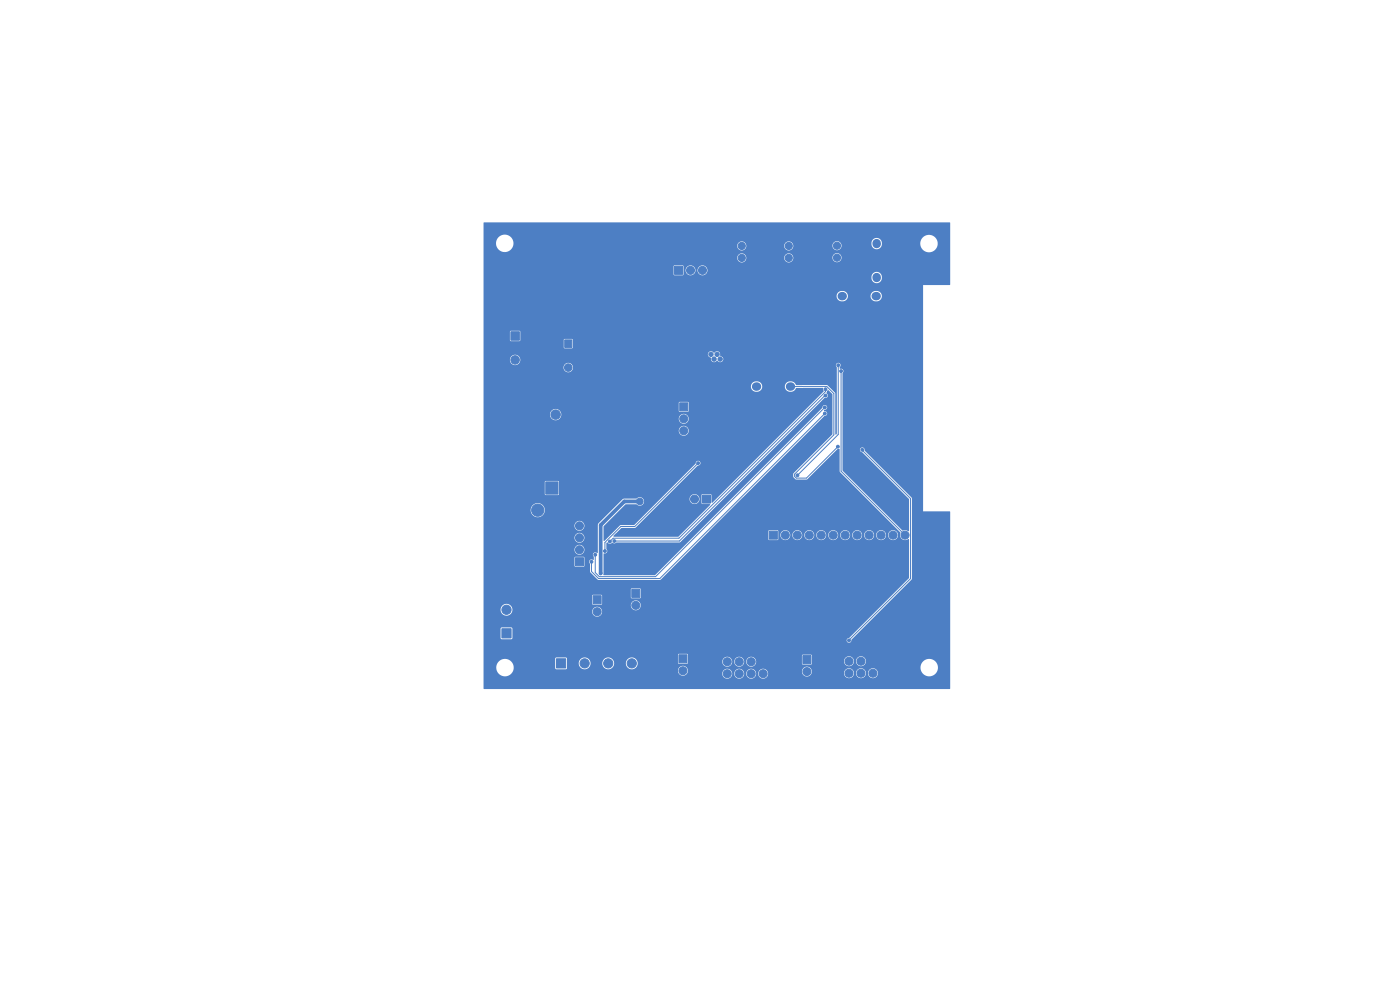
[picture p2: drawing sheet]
<svg xmlns="http://www.w3.org/2000/svg" width="297mm" height="210mm" viewBox="0 0 297 210" stroke-linecap="round" stroke-linejoin="round" font-family="sans-serif">
<g fill="#4d7fc4" stroke="#4d7fc4" stroke-width=".21">
<path d="M144.2 85.5h1.7v1.7h-1.7z"/>
<path d="M106.5 133.4h1.9v1.9h-1.9z"/>
<path d="M143.1 56.5h1.7v1.7h-1.7z"/>
<path d="M122.1 118.3h1.7v1.7h-1.7z"/>
<path d="M149 105h1.7v1.7h-1.7z"/>
<path d="M170.3 139.1h1.7v1.7h-1.7z"/>
<path d="M163.2 112.7h1.7v1.7h-1.7z"/>
<path d="M108.4 70.4h1.8v1.8h-1.8z"/>
<path d="M134 125h1.7v1.7h-1.7z"/>
<path d="M115.8 102.2h2.6v2.6h-2.6z"/>
<path d="M118.1 139.7h1.9v2h-1.9z"/>
<path d="M119.8 72.1h1.5v1.6h-1.5z"/>
<path d="M125.8 126.4h1.7v1.7h-1.7z"/>
<path d="M144 138.9h1.7v1.7h-1.7z"/>
<circle cx="107.5" cy="112.6" r="1"/>
<circle cx="117.9" cy="87.9" r="1"/>
<circle cx="145.1" cy="91.4" r=".85"/>
<circle cx="145.1" cy="88.8" r=".85"/>
<circle cx="107.4" cy="119.3" r=".97"/>
<circle cx="107.4" cy="124.3" r=".97"/>
<circle cx="107.4" cy="129.3" r=".97"/>
<circle cx="146.5" cy="57.3" r=".85"/>
<circle cx="149" cy="57.3" r=".85"/>
<circle cx="122.9" cy="116.6" r=".85"/>
<circle cx="122.9" cy="114.1" r=".85"/>
<circle cx="122.9" cy="111.5" r=".85"/>
<circle cx="147.3" cy="105.9" r=".85"/>
<circle cx="144.8" cy="105.9" r=".85"/>
<circle cx="171.2" cy="142.5" r=".85"/>
<circle cx="166.6" cy="113.5" r=".85"/>
<circle cx="169.1" cy="113.5" r=".85"/>
<circle cx="171.7" cy="113.5" r=".85"/>
<circle cx="174.2" cy="113.5" r=".85"/>
<circle cx="176.8" cy="113.5" r=".85"/>
<circle cx="179.3" cy="113.5" r=".85"/>
<circle cx="181.8" cy="113.5" r=".85"/>
<circle cx="184.4" cy="113.5" r=".85"/>
<circle cx="186.9" cy="113.5" r=".85"/>
<circle cx="189.5" cy="113.5" r=".85"/>
<circle cx="192" cy="113.5" r=".85"/>
<circle cx="157.4" cy="54.7" r=".76"/>
<circle cx="157.4" cy="52.2" r=".76"/>
<circle cx="157.4" cy="49.6" r=".76"/>
<circle cx="180.1" cy="142.8" r=".85"/>
<circle cx="180.1" cy="140.3" r=".85"/>
<circle cx="182.6" cy="142.8" r=".85"/>
<circle cx="182.6" cy="140.3" r=".85"/>
<circle cx="185.2" cy="142.8" r=".85"/>
<circle cx="185.2" cy="140.3" r=".85"/>
<circle cx="187.7" cy="142.8" r=".85"/>
<circle cx="187.7" cy="140.3" r=".85"/>
<circle cx="109.3" cy="76.4" r=".9"/>
<circle cx="167.3" cy="54.7" r=".76"/>
<circle cx="167.3" cy="52.2" r=".76"/>
<circle cx="167.3" cy="49.6" r=".76"/>
<circle cx="177.6" cy="54.7" r=".76"/>
<circle cx="177.6" cy="52.1" r=".76"/>
<circle cx="177.6" cy="49.6" r=".76"/>
<circle cx="134.9" cy="128.4" r=".85"/>
<circle cx="187.3" cy="81.6" r=".3"/>
<circle cx="185.9" cy="81.6" r=".3"/>
<circle cx="188" cy="82.3" r=".3"/>
<circle cx="186.6" cy="82.3" r=".3"/>
<circle cx="185.2" cy="82.3" r=".3"/>
<circle cx="187.3" cy="83" r=".3"/>
<circle cx="185.9" cy="83" r=".3"/>
<circle cx="188" cy="83.7" r=".3"/>
<circle cx="186.6" cy="83.7" r=".3"/>
<circle cx="185.2" cy="83.7" r=".3"/>
<circle cx="187.3" cy="84.4" r=".3"/>
<circle cx="185.9" cy="84.4" r=".3"/>
<circle cx="150.8" cy="75.2" r=".46"/>
<circle cx="151.5" cy="76.2" r=".46"/>
<circle cx="152.1" cy="75.2" r=".46"/>
<circle cx="152.8" cy="76.2" r=".46"/>
<circle cx="153.4" cy="75.2" r=".46"/>
<circle cx="154.3" cy="142.9" r=".85"/>
<circle cx="154.3" cy="140.4" r=".85"/>
<circle cx="156.8" cy="142.9" r=".85"/>
<circle cx="156.8" cy="140.4" r=".85"/>
<circle cx="159.4" cy="142.9" r=".85"/>
<circle cx="159.4" cy="140.4" r=".85"/>
<circle cx="161.9" cy="142.9" r=".85"/>
<circle cx="161.9" cy="140.4" r=".85"/>
<circle cx="111.1" cy="103.5" r="1.3"/>
<circle cx="114.1" cy="108.2" r="1.3"/>
<circle cx="124" cy="140.7" r=".97"/>
<circle cx="129" cy="140.7" r=".97"/>
<circle cx="134" cy="140.7" r=".97"/>
<circle cx="120.5" cy="78" r=".8"/>
<circle cx="126.7" cy="129.8" r=".85"/>
<circle cx="144.9" cy="142.3" r=".85"/>
<circle cx="136.4" cy="97" r=".5"/>
<circle cx="128.3" cy="116.9" r=".3"/>
<circle cx="148.1" cy="98.3" r=".3"/>
<circle cx="193.9" cy="63.6" r=".5"/>
<circle cx="143.9" cy="73.3" r=".7"/>
<circle cx="131.4" cy="118.8" r=".7"/>
<circle cx="121.8" cy="127.2" r=".3"/>
<circle cx="132.9" cy="134.4" r=".3"/>
<circle cx="128.8" cy="112.7" r=".3"/>
<circle cx="183.7" cy="82.9" r=".5"/>
<circle cx="193.9" cy="69.5" r=".5"/>
<circle cx="127.5" cy="53.5" r=".7"/>
<circle cx="143.7" cy="51.2" r=".5"/>
<circle cx="114.1" cy="53.3" r=".7"/>
<circle cx="140.7" cy="104" r=".3"/>
<circle cx="178.4" cy="78.7" r=".3"/>
<circle cx="127.4" cy="121.6" r=".3"/>
<circle cx="135.7" cy="106.4" r=".7"/>
<circle cx="182.9" cy="95.4" r=".3"/>
<circle cx="180.1" cy="135.9" r=".3"/>
<circle cx="175.1" cy="83.9" r=".3"/>
<circle cx="130.3" cy="114.8" r=".3"/>
<circle cx="125.5" cy="119.2" r=".3"/>
<circle cx="175" cy="87.7" r=".3"/>
<circle cx="129.4" cy="114.9" r=".3"/>
<circle cx="175.1" cy="82.6" r=".3"/>
<circle cx="126.3" cy="117.7" r=".3"/>
<circle cx="175" cy="86.4" r=".3"/>
<circle cx="169.2" cy="100.8" r=".3"/>
<circle cx="177.8" cy="77.5" r=".3"/>
<circle cx="177.8" cy="94.8" r=".3"/>
<circle cx="109.1" cy="80.8" r=".7"/>
<circle cx="134.6" cy="86.9" r=".7"/>
<circle cx="121.4" cy="97.8" r=".3"/>
</g>
<path d="M186 51.6v.2M186 58.8v.2M190.9 51.6v.2M190.9 58.8v.2M160.4 77.1h.2M167.6 77.1h.2M178.6 67.7h.2M178.6 62.8h.2M185.8 67.7h.2M185.8 62.8h.2M160.4 82h.2M167.6 82h.2" fill="none" stroke="#4d7fc4" stroke-width="1.8"/>
<path d="M148.6 75v.8M155.7 75v.8" fill="none" stroke="#4d7fc4" stroke-width="1"/>
<path d="M177.8 77.5v14.7l-8.6 8.6M178.4 78.7v21.3l13.6 13.5M148.1 98.3l-13.4 13.4h-3l-3.4 3.4v1.8M167.7 82h7.7l1.5 1.5v8.8l-8.3 8.3v.5l.3 .3h2.2l6.6-6.6M170.3 82h.1M175 87.7l-35 35h-13l-1.5-1.5v-2M175 86.4l-35.9 35.9h-12l-.8-.8v-3.8M175.1 83.9l-31 30.9h-13.8M175.1 82.6v.5l-31.1 31.1h-13.9l-.7 .7M182.9 95.4l10.2 10.3v17.1l-13 13.1" fill="none" stroke="#4d7fc4" stroke-width=".21"/>
<path d="M135.7 106.4h-3.2l-5.1 5v10.2" fill="none" stroke="#4d7fc4" stroke-width=".8"/>
<path d="M102.6 47.2h98.9l.1 .1v13.1l-5.8 .1v48h5.7l.1 .1v37.5l-99 .1v-4.7h2.7a1.85 1.85 0 0 0 1.5 1.9 1.85 1.85 0 0 0 2.1-1.2h34.9v.2a1.05 1.05 0 0 0 .9 .9 1.05 1.05 0 0 0 1.1-.5h7.4v.2a1.06 1.06 0 0 0 1.2 1 1.06 1.06 0 0 0 .9-1.2h.5v.2a1.06 1.06 0 0 0 1.1 1 1.06 1.06 0 0 0 1-1.2h.4v.2a1.06 1.06 0 0 0 1.2 1 1.06 1.06 0 0 0 .9-1.2h.4v.2a1.05 1.05 0 0 0 1.4 .9 1.05 1.05 0 0 0 .6-1.5h7.3v.2a1.05 1.05 0 0 0 1 .9 1.05 1.05 0 0 0 1.1-.8h6.9v.2a1.06 1.06 0 0 0 1.1 1 1.06 1.06 0 0 0 1-1.2h.4v.2a1.06 1.06 0 0 0 1.2 1 1.06 1.06 0 0 0 .9-1.2h.4v.2a1.06 1.06 0 0 0 1.6 .8 1.06 1.06 0 0 0 0-1.8 1.06 1.06 0 0 0-1.6 .8h-.4a1.05 1.05 0 0 0-1.1-.9 1.05 1.05 0 0 0-1 .9h-.5a1.05 1.05 0 0 0-1-.9 1.05 1.05 0 0 0-1 .9h-6.9a1.03 1.03 0 0 0-.6-1.2h23.7v.2a1.85 1.85 0 0 0 2.8 1.5 1.85 1.85 0 0 0 0-3.2 1.85 1.85 0 0 0-2.8 1.5h-23.8a1.06 1.06 0 0 0-1.4 .9h-7.3l-.1-.2a1.06 1.06 0 0 0-1.1-.3 1.06 1.06 0 0 0-.8 .9h-.4a1.06 1.06 0 0 0-1.1-.9 1.06 1.06 0 0 0-1 .9h-.4a1.06 1.06 0 0 0-1.1-.9 1.06 1.06 0 0 0-1 .9h-.5a1.06 1.06 0 0 0-1-.9 1.06 1.06 0 0 0-1.1 .9h-7.4a1.06 1.06 0 0 0-.6-1.5 1.06 1.06 0 0 0-1.4 .9h-34.9v-.2a1.85 1.85 0 0 0-1.5-2.2 1.85 1.85 0 0 0-2.1 1.7h-2.7v-1.8h15.2v2l.2 .3 2.2-.1 .1-1.3h2.5a1.26 1.26 0 0 0 1.2 1.4 1.26 1.26 0 0 0 1.3-1.4h2.5v.2a1.26 1.26 0 0 0 1.3 1.2 1.26 1.26 0 0 0 1.2-1.4h2.5v.2a1.26 1.26 0 0 0 1.9 1 1.26 1.26 0 0 0 0-2.2 1.26 1.26 0 0 0-1.9 1h-2.5v-.1a1.26 1.26 0 0 0-1.3-1 1.26 1.26 0 0 0-1.2 1.1h-2.5v-.1a1.26 1.26 0 0 0-1.3-1 1.26 1.26 0 0 0-1.2 1.1h-2.5v-.9l-.3-.2h-2l-.2 .2h-15.2v-.8h41.2v1.7l.2 .2h1.8l.1-.5h7.3a1.06 1.06 0 0 0 1.1 1.1 1.06 1.06 0 0 0 1-1.1h.5v.2a1.06 1.06 0 0 0 1.1 .9 1.06 1.06 0 0 0 1-1.1h.4v.2a1.06 1.06 0 0 0 1.6 .8 1.06 1.06 0 0 0 0-1.8 1.06 1.06 0 0 0-1.6 .8l-.4-.1a1.05 1.05 0 0 0-1.1-.9 1.05 1.05 0 0 0-1 1l-.5-.1a1.05 1.05 0 0 0-1-.9 1.05 1.05 0 0 0-1.1 1h-7.3v-1.2h24.2v1.7l.2 .2h1.8l.1-.8h6.9v.2a1.06 1.06 0 0 0 1.1 .9 1.06 1.06 0 0 0 1-1.1h.4v.2a1.06 1.06 0 0 0 1.6 .8 1.06 1.06 0 0 0 0-1.8 1.06 1.06 0 0 0-1.6 .8l-.5-.1a1.05 1.05 0 0 0-1-.9 1.05 1.05 0 0 0-1 1h-6.9v-1.1l-.2-.2h-1.7l-.2 .2h-24.2l-.2-.4h-1.7l-.2 .2h-41.2v-5.6h3.6v2.1l.1 .2h2.2l.2-.2v-2.1l-.2-.2h-2.1l-.2 .2h-3.6v-4h3.6v.1a1.26 1.26 0 0 0 1.1 1.2 1.26 1.26 0 0 0 1.4-.9h16.9v.2a1.06 1.06 0 0 0 1.6 .8 1.06 1.06 0 0 0 0-1.8 1.06 1.06 0 0 0-1.6 .8l-16.9-.1a1.25 1.25 0 0 0-.5-1.3h25.6v.2a1.06 1.06 0 0 0 1.6 .8 1.06 1.06 0 0 0 0-1.8 1.06 1.06 0 0 0-1.6 .8h-25.7a1.26 1.26 0 0 0-1.9 1h-3.6v-2.9h23v1.7l.2 .2 1.9-.1v-1.8l-.2-.2h-1.7l-.2 .2h-23v-1.4h31.2v1.7l.2 .2h1.9v-1.9l-.2-.2h-1.7l-.2 .2h-31.2v-6.7h19.3v1.7l.1 .2h1.9l.1-1.1h1l.2 .5v1.7l1.7 1.7h13.1l10.5-10.3h12.5v1.7l.2 .2h1.8l.1-1.2h.4a1.06 1.06 0 0 0 1.1 1.2 1.06 1.06 0 0 0 1-1.2h.5v.2a1.06 1.06 0 0 0 1.1 1 1.06 1.06 0 0 0 1-1.2h.4v.2a1.06 1.06 0 0 0 1.2 1 1.06 1.06 0 0 0 .9-1.2h.5v.2a1.06 1.06 0 0 0 1.1 1 1.06 1.06 0 0 0 1-1.2h.4v.2a1.06 1.06 0 0 0 1.2 1 1.06 1.06 0 0 0 .9-1.2h.4v.2a1.06 1.06 0 0 0 1.2 1 1.06 1.06 0 0 0 .9-1.2h.5v.2a1.06 1.06 0 0 0 1.1 1 1.06 1.06 0 0 0 1-1.2h.4v.2a1.06 1.06 0 0 0 1.2 1 1.06 1.06 0 0 0 .9-1.2h.5v.2a1.06 1.06 0 0 0 1.1 1 1.06 1.06 0 0 0 1-1.2h.4v.2a1.06 1.06 0 0 0 1.6 .8 1.06 1.06 0 0 0 0-1.8 1.06 1.06 0 0 0-1.6 .8h-.4l-.1-.2a1.06 1.06 0 0 0-1.1-.7 1.06 1.06 0 0 0-.9 .9h-.5v-.2a1.06 1.06 0 0 0-1.1-.7 1.06 1.06 0 0 0-1 .9h-.4l-.1-.2a1.06 1.06 0 0 0-1.1-.7 1.06 1.06 0 0 0-.9 .9h-.5v-.2a1.06 1.06 0 0 0-1.1-.7 1.06 1.06 0 0 0-1 .9h-.4v-.2a1.06 1.06 0 0 0-1.1-.7 1.06 1.06 0 0 0-1 .9h-.4l-.1-.2a1.06 1.06 0 0 0-1.1-.7 1.06 1.06 0 0 0-.9 .9h-.5v-.2a1.06 1.06 0 0 0-1.1-.7 1.06 1.06 0 0 0-1 .9h-.4l-.1-.2a1.06 1.06 0 0 0-1.1-.7 1.06 1.06 0 0 0-.9 .9h-.5v-.2a1.06 1.06 0 0 0-1.1-.7 1.06 1.06 0 0 0-1 .9h-.4v-.7l-.2-.2h-1.7l-.2 .2h-12.5l24.4-24.4a.53 .53 0 0 0 .6-.5 .53 .53 0 0 0-.6-.6l-.1-.2a.59 .59 0 0 0 .6-.4 .59 .59 0 0 0-.2-.6 .55 .55 0 0 0-.8 .5l-35.4 35.5h-11v-4.5l.2-.1a.53 .53 0 0 0 .6-.3 .53 .53 0 0 0-.2-.7v-1.2l.3-.1a.57 .57 0 0 0 1 0h.1a.57 .57 0 0 0 .8 0l13.5-.1 30.6-30.6a.55 .55 0 0 0 .7-.3 .55 .55 0 0 0-.3-.7l.4-.7 .9 .9v8.5l-8.3 8.3v.8l.6 .5h2.4l6.3-6.4 .5-.1 .1 4.9 12.8 12.9a1.16 1.16 0 0 0 .4 1.4 1.16 1.16 0 0 0 1.4-.1v8.3l-12.6 12.7a.51 .51 0 0 0-.6 .5 .51 .51 0 0 0 .5 .5 .51 .51 0 0 0 .5-.5l12.9-13-.1-17.2-10-10a.52 .52 0 0 0-.4-.7 .52 .52 0 0 0-.6 .5 .52 .52 0 0 0 .5 .6l9.9 9.8v6.9l-.7-.2h-.7l-12.7-12.7v-20.7a.63 .63 0 0 0 0-.7 .63 .63 0 0 0-.6-.2v-.3a.53 .53 0 0 0 .1-.8 .53 .53 0 0 0-.8 0 .53 .53 0 0 0 .1 .8v14.1l-.1 .2-.2-.1-.1-8.8-1.7-1.6h-6.5l-.1-.1a1.27 1.27 0 0 0-2-.3 1.19 1.19 0 0 0 .4 1.7 1.19 1.19 0 0 0 1.7-.7h5.6l.3 .7-23.7 23.6h-.2v-1.7h-2v2h1.7v.2l-6.7 6.7h-13.8l1.8-1.8 2.9-.1 6.2-6.1h5.3a1.06 1.06 0 0 0 1.4 1.1 1.06 1.06 0 0 0 .4-1.8 1.06 1.06 0 0 0-1.8 .5v.2h-5.3l7-7a.53 .53 0 0 0 .6-.5 .53 .53 0 0 0-.5-.6 .53 .53 0 0 0-.5 .7l-13 12.9-3 .1-3.4 3.3h-.1v-3.1l4.6-4.6h2.4a.92 .92 0 0 0 1.3 0 .92 .92 0 0 0-.1-1.4 .92 .92 0 0 0-1.3 .2h-2.6l-.3 .1-5.2 5.1-.1 .3v6a.56 .56 0 0 0-.9 0 .56 .56 0 0 0 .1 .8v.6l-.2 .1a.52 .52 0 0 0-.8 .3h-1v-.8l-.2-.2h-1.7l-.2 .2h-19.3v-1.8h19.3a1.06 1.06 0 0 0 1.4 1.1 1.06 1.06 0 0 0 .4-1.7 1.06 1.06 0 0 0-1.8 .4v.2h-19.3v-2.5h19.3a1.06 1.06 0 0 0 1.4 1.1 1.06 1.06 0 0 0 .4-1.8 1.06 1.06 0 0 0-1.8 .5v.2h-19.3v-2.6h19.3a1.06 1.06 0 0 0 1.4 1.1 1.06 1.06 0 0 0 .4-1.7 1.06 1.06 0 0 0-1.8 .4v.2h-19.3v-3.3h10a1.5 1.5 0 0 0 2.1 1.5 1.5 1.5 0 0 0 .4-2.5 1.5 1.5 0 0 0-2.5 .8v.2h-10v-5.9h13v2.8h2.8l.2-.2v-2.6l-.2-.2h-2.6l-.2 .2h-13v-10.9h41.4a1.06 1.06 0 0 0 1.4 1.1 1.06 1.06 0 0 0 .4-1.8 1.06 1.06 0 0 0-1.8 .5v.2h-41.4v-3.4h14.1a1.2 1.2 0 0 0 .7 1.2 1.2 1.2 0 0 0 1.4-.4h25.2v.2a1.06 1.06 0 0 0 1.6 .8 1.06 1.06 0 0 0 0-1.8 1.06 1.06 0 0 0-1.6 .8h-25.2a1.2 1.2 0 0 0-.5-1.9 1.2 1.2 0 0 0-1.6 1.1h-14.1v-2.5h41.4v1.8l.2 .2 1.8-.1 .1-1.9-.2-.2h-1.7l-.2 .2h-41.4v-3.5h56.7v.2a1.17 1.17 0 0 0 1.1 1.1 1.17 1.17 0 0 0 1.2-1 1.17 1.17 0 0 0-.9-1.3l-.9 .2-.3 .3-.2 .5h-56.7v-3.8h16.9l.1 .2a1.01 1.01 0 0 0 1.6 .4 1.01 1.01 0 0 0-.3-1.7 1.01 1.01 0 0 0-1.4 1.1h-16.9v-1.8h5.6v.1a1.1 1.1 0 0 0 1.7 .9 1.1 1.1 0 0 0 0-1.9 1.1 1.1 0 0 0-1.7 .9h-5.6v-1.2h47.6l.1 .5 .5 .4a.7 .7 0 0 0 .5 .8 .7 .7 0 0 0 .8-.3 .7 .7 0 0 0 1.3 0 .7 .7 0 0 0-.6-1.1 .7 .7 0 0 0-.5-.9 .7 .7 0 0 0-.8 .4l-.1-.1a.66 .66 0 0 0-.7-.3 .66 .66 0 0 0-.5 .6h-47.6v-4.7h5.6v1.8l.2 .2h1.8l.2-.3h9.2l.1 1.7 1.6 .1 .2-.2v-1.6l-.2-.2h-1.5l-.2 .2h-9.2v-1.7l-.1-.2h-1.9l-.2 .2h-5.6v-7.7h74.9v.2a1.21 1.21 0 0 0 1.3 1 1.21 1.21 0 0 0 1.1-1.2h4.8v.2a1.17 1.17 0 0 0 1.1 1.1 1.17 1.17 0 0 0 1.2-1 1.17 1.17 0 0 0-.9-1.3l-.9 .2-.4 .3-.1 .5h-4.8v-.1a1.26 1.26 0 0 0-2.2-.5l-.2 .6h-74.9v-4h82.3a1.17 1.17 0 0 0 1.6 1.3 1.17 1.17 0 0 0 .2-2.1 1.1 1.1 0 0 0-1.8 .8h-82.3v-2.2h40.3v1.7l.2 .2h1.8l.1-1.2h.4a1.06 1.06 0 0 0 1.1 1.2 1.06 1.06 0 0 0 1-1.2h.5v.3a1.06 1.06 0 0 0 1.6 .7 1.06 1.06 0 0 0 0-1.7 1.06 1.06 0 0 0-1.6 .7h-.5v-.2a1.06 1.06 0 0 0-1.1-.7 1.06 1.06 0 0 0-1 .9h-.4v-.7l-.2-.2h-1.7l-.2 .2h-40.3v-1.9h53.8a.97 .97 0 0 0 1 1.1 .97 .97 0 0 0 .9-1.1h8.1v.2a.97 .97 0 0 0 1 .9 .97 .97 0 0 0 .9-1.1h8.3v.2a.97 .97 0 0 0 1.5 .7 .97 .97 0 0 0 0-1.7 .97 .97 0 0 0-1.5 .8h-8.3v-.2a.97 .97 0 0 0-1.1-.7 .97 .97 0 0 0-.8 .9h-8.1v-.2a.97 .97 0 0 0-1-.7 .97 .97 0 0 0-.9 .9h-53.8v-3.1h2.6v.2a1.85 1.85 0 0 0 1.7 1.8 1.85 1.85 0 0 0 2-1.4h47.5v.2a.97 .97 0 0 0 1.1 .8 .97 .97 0 0 0 .8-1h8.1v.2a.97 .97 0 0 0 1 .8 .97 .97 0 0 0 .9-1.1h8.3v.2a.97 .97 0 0 0 1.3 .8 .97 .97 0 0 0 .4-1.5h6.6v.4a1.11 1.11 0 0 0 1.2 1 1.11 1.11 0 0 0 1-1.4h8.1v.3a1.85 1.85 0 0 0 2.8 1.5 1.85 1.85 0 0 0 0-3.2 1.85 1.85 0 0 0-2.8 1.4h-8.1a1.1 1.1 0 0 0-1.1-1 1.1 1.1 0 0 0-1.1 1h-6.6l-.1-.1a.97 .97 0 0 0-1.6 .6h-8.3v-.1a.97 .97 0 0 0-1.1-.7 .97 .97 0 0 0-.8 .9h-8.1v-.2a.97 .97 0 0 0-1-.7 .97 .97 0 0 0-.9 .9l-47.5-.1a1.85 1.85 0 0 0-1.6-2.2 1.85 1.85 0 0 0-2.1 1.7h-2.6z" fill="#4d7fc4"/>
</svg>
